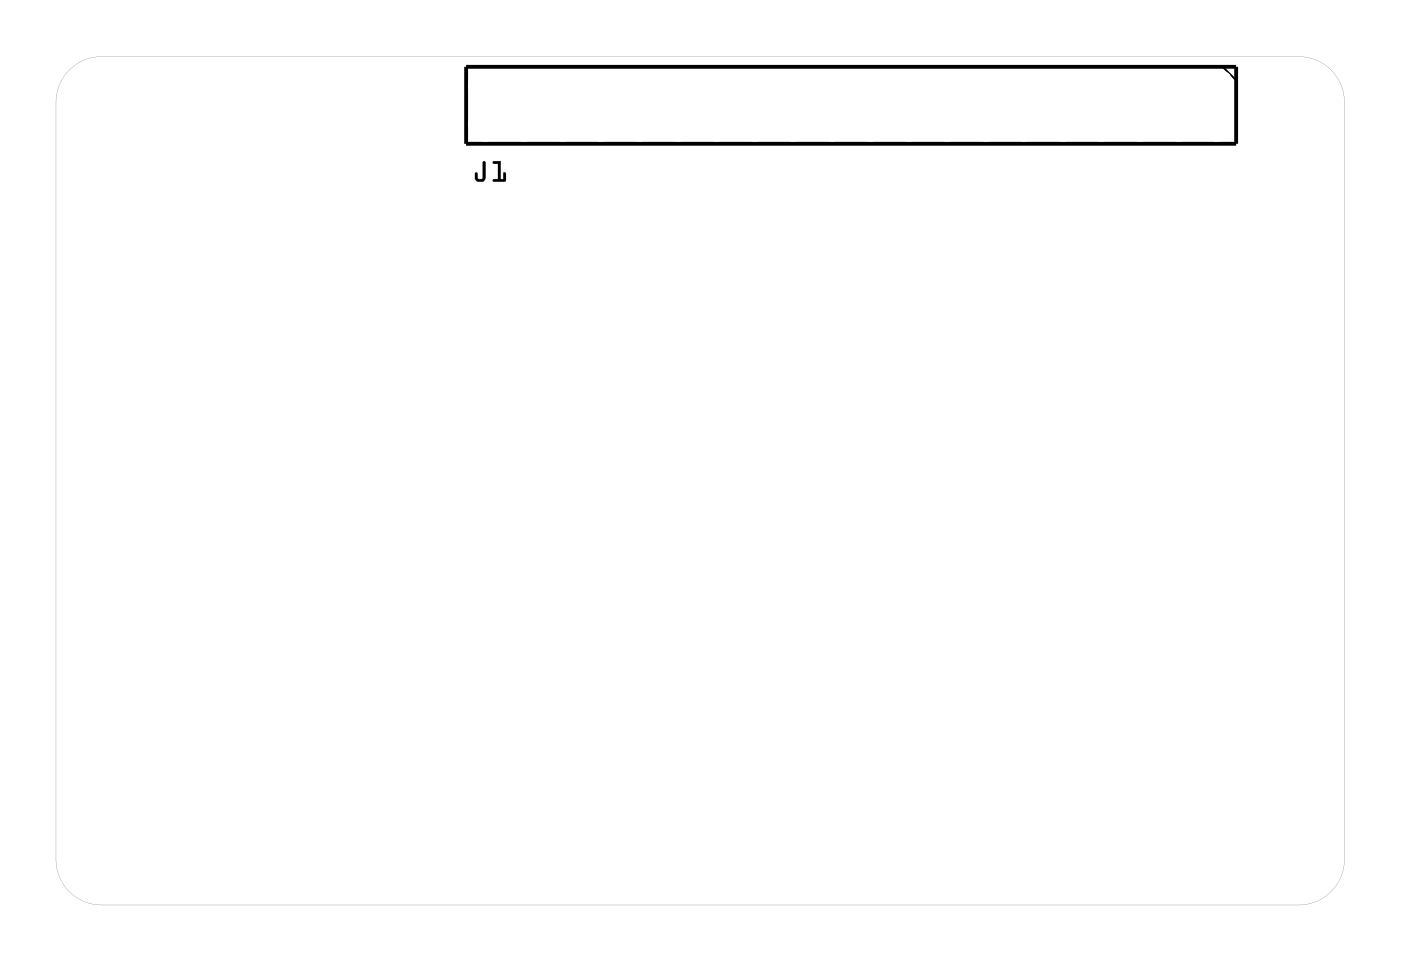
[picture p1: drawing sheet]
<svg xmlns="http://www.w3.org/2000/svg" width="92mm" height="63mm" viewBox="0 0 92 63" stroke-linecap="round" stroke-linejoin="round" font-family="sans-serif">
<g fill="#000">
<path d="M4.4 4.9a2.99 2.99 0 0 1 2.3-1.2h79a3 3 0 0 1 3 3v50a3 3 0 0 1-3 3h-79a3 3 0 0 1-3-3v-50a3 3 0 0 1 .7-1.8zM4.4 4.9l-.4 .5-.2 .7-.1 .6v50a3 3 0 0 0 3 3h79a3 3 0 0 0 3-3v-50a3 3 0 0 0-3-3h-79a3 3 0 0 0-2.3 1.2z"/>
<path d="M31.9 10.7h.1v1a.37 .37 0 0 1-.3 .3 .37 .37 0 0 1-.4-.3v-.2a.1 .1 0 0 1 .1-.1 .1 .1 0 0 1 .1 .1v.3h.3zM31.9 10.7v1.1h-.4l-.1-.4h-.1v.3a.35 .35 0 0 0 .4 .3 .35 .35 0 0 0 .3-.3v-1zM32.5 10.7l.5-.1v1.2h.2v-.3a.1 .1 0 0 1 .1-.1 .1 .1 0 0 1 .1 .1v.5h-.8a.1 .1 0 0 1-.1-.1 .1 .1 0 0 1 .1-.1h.3v-1h-.3zM32.5 10.7l.1 .1h.3v1h-.3l-.1 .1 .8 .1v-.6h-.1v.4h-.2v-1.2z"/>
<path d="M31.9 10.7h.1v1a.36 .36 0 0 1-.3 .3 .36 .36 0 0 1-.4-.3v-.3h.1h.1v.4h.3zM32.5 10.7l.5-.1v1.2h.2v-.4h.1v.6l-.8-.1 .1-.1h.3v-1h-.3z"/>
</g>
<path d="M30.8 4.4h50.8v5.1h-50.8z" fill="none" stroke="#000" stroke-width=".25"/>
<path d="M80.7 4.4l.9 .9" fill="none" stroke="#000" stroke-width=".13"/>
<circle cx="27.2" cy="7.1" r="1.6" fill="#fff"/>
<circle cx="27.2" cy="7.1" r="1.6" fill="none" stroke="#fff" stroke-width=".25"/>
<circle cx="85.3" cy="7.1" r="1.6" fill="#fff"/>
<circle cx="85.3" cy="7.1" r="1.6" fill="none" stroke="#fff" stroke-width=".25"/>
<circle cx="85.1" cy="56.3" r="1.6" fill="#fff"/>
<circle cx="85.1" cy="56.3" r="1.6" fill="none" stroke="#fff" stroke-width=".25"/>
<circle cx="27.2" cy="56.3" r="1.6" fill="#fff"/>
<circle cx="27.2" cy="56.3" r="1.6" fill="none" stroke="#fff" stroke-width=".25"/>
<circle cx="80.3" cy="5.7" r=".74" fill="#fff"/>
<circle cx="80.3" cy="5.7" r=".74" fill="none" stroke="#fff" stroke-width=".76" stroke-linecap="butt"/>
<circle cx="77.7" cy="5.7" r=".74" fill="#fff"/>
<circle cx="77.7" cy="5.7" r=".74" fill="none" stroke="#fff" stroke-width=".76" stroke-linecap="butt"/>
<circle cx="75.2" cy="5.7" r=".74" fill="#fff"/>
<circle cx="75.2" cy="5.7" r=".74" fill="none" stroke="#fff" stroke-width=".76" stroke-linecap="butt"/>
<circle cx="72.7" cy="5.7" r=".74" fill="#fff"/>
<circle cx="72.7" cy="5.7" r=".74" fill="none" stroke="#fff" stroke-width=".76" stroke-linecap="butt"/>
<circle cx="70.1" cy="5.7" r=".74" fill="#fff"/>
<circle cx="70.1" cy="5.7" r=".74" fill="none" stroke="#fff" stroke-width=".76" stroke-linecap="butt"/>
<circle cx="67.6" cy="5.7" r=".74" fill="#fff"/>
<circle cx="67.6" cy="5.7" r=".74" fill="none" stroke="#fff" stroke-width=".76" stroke-linecap="butt"/>
<circle cx="65" cy="5.7" r=".74" fill="#fff"/>
<circle cx="65" cy="5.7" r=".74" fill="none" stroke="#fff" stroke-width=".76" stroke-linecap="butt"/>
<circle cx="62.5" cy="5.7" r=".74" fill="#fff"/>
<circle cx="62.5" cy="5.7" r=".74" fill="none" stroke="#fff" stroke-width=".76" stroke-linecap="butt"/>
<circle cx="60" cy="5.7" r=".74" fill="#fff"/>
<circle cx="60" cy="5.7" r=".74" fill="none" stroke="#fff" stroke-width=".76" stroke-linecap="butt"/>
<circle cx="57.4" cy="5.7" r=".74" fill="#fff"/>
<circle cx="57.4" cy="5.7" r=".74" fill="none" stroke="#fff" stroke-width=".76" stroke-linecap="butt"/>
<circle cx="54.9" cy="5.7" r=".74" fill="#fff"/>
<circle cx="54.9" cy="5.7" r=".74" fill="none" stroke="#fff" stroke-width=".76" stroke-linecap="butt"/>
<circle cx="52.3" cy="5.7" r=".74" fill="#fff"/>
<circle cx="52.3" cy="5.7" r=".74" fill="none" stroke="#fff" stroke-width=".76" stroke-linecap="butt"/>
<circle cx="49.8" cy="5.7" r=".74" fill="#fff"/>
<circle cx="49.8" cy="5.7" r=".74" fill="none" stroke="#fff" stroke-width=".76" stroke-linecap="butt"/>
<circle cx="47.3" cy="5.7" r=".74" fill="#fff"/>
<circle cx="47.3" cy="5.7" r=".74" fill="none" stroke="#fff" stroke-width=".76" stroke-linecap="butt"/>
<circle cx="44.7" cy="5.7" r=".74" fill="#fff"/>
<circle cx="44.7" cy="5.7" r=".74" fill="none" stroke="#fff" stroke-width=".76" stroke-linecap="butt"/>
<circle cx="42.2" cy="5.7" r=".74" fill="#fff"/>
<circle cx="42.2" cy="5.7" r=".74" fill="none" stroke="#fff" stroke-width=".76" stroke-linecap="butt"/>
<circle cx="39.6" cy="5.7" r=".74" fill="#fff"/>
<circle cx="39.6" cy="5.7" r=".74" fill="none" stroke="#fff" stroke-width=".76" stroke-linecap="butt"/>
<circle cx="37.1" cy="5.7" r=".74" fill="#fff"/>
<circle cx="37.1" cy="5.7" r=".74" fill="none" stroke="#fff" stroke-width=".76" stroke-linecap="butt"/>
<circle cx="34.6" cy="5.7" r=".74" fill="#fff"/>
<circle cx="34.6" cy="5.7" r=".74" fill="none" stroke="#fff" stroke-width=".76" stroke-linecap="butt"/>
<circle cx="32" cy="5.7" r=".74" fill="#fff"/>
<circle cx="32" cy="5.7" r=".74" fill="none" stroke="#fff" stroke-width=".76" stroke-linecap="butt"/>
<circle cx="80.3" cy="5.7" r=".74" fill="#fff"/>
<circle cx="80.3" cy="5.7" r=".74" fill="none" stroke="#fff" stroke-width=".76" stroke-linecap="butt"/>
<circle cx="77.7" cy="5.7" r=".74" fill="#fff"/>
<circle cx="77.7" cy="5.7" r=".74" fill="none" stroke="#fff" stroke-width=".76" stroke-linecap="butt"/>
<circle cx="75.2" cy="5.7" r=".74" fill="#fff"/>
<circle cx="75.2" cy="5.7" r=".74" fill="none" stroke="#fff" stroke-width=".76" stroke-linecap="butt"/>
<circle cx="72.7" cy="5.7" r=".74" fill="#fff"/>
<circle cx="72.7" cy="5.7" r=".74" fill="none" stroke="#fff" stroke-width=".76" stroke-linecap="butt"/>
<circle cx="70.1" cy="5.7" r=".74" fill="#fff"/>
<circle cx="70.1" cy="5.7" r=".74" fill="none" stroke="#fff" stroke-width=".76" stroke-linecap="butt"/>
<circle cx="67.6" cy="5.7" r=".74" fill="#fff"/>
<circle cx="67.6" cy="5.7" r=".74" fill="none" stroke="#fff" stroke-width=".76" stroke-linecap="butt"/>
<circle cx="65" cy="5.7" r=".74" fill="#fff"/>
<circle cx="65" cy="5.7" r=".74" fill="none" stroke="#fff" stroke-width=".76" stroke-linecap="butt"/>
<circle cx="62.5" cy="5.7" r=".74" fill="#fff"/>
<circle cx="62.5" cy="5.7" r=".74" fill="none" stroke="#fff" stroke-width=".76" stroke-linecap="butt"/>
<circle cx="60" cy="5.7" r=".74" fill="#fff"/>
<circle cx="60" cy="5.7" r=".74" fill="none" stroke="#fff" stroke-width=".76" stroke-linecap="butt"/>
<circle cx="57.4" cy="5.7" r=".74" fill="#fff"/>
<circle cx="57.4" cy="5.7" r=".74" fill="none" stroke="#fff" stroke-width=".76" stroke-linecap="butt"/>
<circle cx="54.9" cy="5.7" r=".74" fill="#fff"/>
<circle cx="54.9" cy="5.7" r=".74" fill="none" stroke="#fff" stroke-width=".76" stroke-linecap="butt"/>
<circle cx="52.3" cy="5.7" r=".74" fill="#fff"/>
<circle cx="52.3" cy="5.7" r=".74" fill="none" stroke="#fff" stroke-width=".76" stroke-linecap="butt"/>
<circle cx="49.8" cy="5.7" r=".74" fill="#fff"/>
<circle cx="49.8" cy="5.7" r=".74" fill="none" stroke="#fff" stroke-width=".76" stroke-linecap="butt"/>
<circle cx="47.3" cy="5.7" r=".74" fill="#fff"/>
<circle cx="47.3" cy="5.7" r=".74" fill="none" stroke="#fff" stroke-width=".76" stroke-linecap="butt"/>
<circle cx="44.7" cy="5.7" r=".74" fill="#fff"/>
<circle cx="44.7" cy="5.7" r=".74" fill="none" stroke="#fff" stroke-width=".76" stroke-linecap="butt"/>
<circle cx="42.2" cy="5.7" r=".74" fill="#fff"/>
<circle cx="42.2" cy="5.7" r=".74" fill="none" stroke="#fff" stroke-width=".76" stroke-linecap="butt"/>
<circle cx="39.6" cy="5.7" r=".74" fill="#fff"/>
<circle cx="39.6" cy="5.7" r=".74" fill="none" stroke="#fff" stroke-width=".76" stroke-linecap="butt"/>
<circle cx="37.1" cy="5.7" r=".74" fill="#fff"/>
<circle cx="37.1" cy="5.7" r=".74" fill="none" stroke="#fff" stroke-width=".76" stroke-linecap="butt"/>
<circle cx="34.6" cy="5.7" r=".74" fill="#fff"/>
<circle cx="34.6" cy="5.7" r=".74" fill="none" stroke="#fff" stroke-width=".76" stroke-linecap="butt"/>
<circle cx="32" cy="5.7" r=".74" fill="#fff"/>
<circle cx="32" cy="5.7" r=".74" fill="none" stroke="#fff" stroke-width=".76" stroke-linecap="butt"/>
<circle cx="32" cy="8.2" r=".74" fill="#fff"/>
<circle cx="32" cy="8.2" r=".74" fill="none" stroke="#fff" stroke-width=".76" stroke-linecap="butt"/>
<circle cx="34.6" cy="8.2" r=".74" fill="#fff"/>
<circle cx="34.6" cy="8.2" r=".74" fill="none" stroke="#fff" stroke-width=".76" stroke-linecap="butt"/>
<circle cx="37.1" cy="8.2" r=".74" fill="#fff"/>
<circle cx="37.1" cy="8.2" r=".74" fill="none" stroke="#fff" stroke-width=".76" stroke-linecap="butt"/>
<circle cx="39.6" cy="8.2" r=".74" fill="#fff"/>
<circle cx="39.6" cy="8.2" r=".74" fill="none" stroke="#fff" stroke-width=".76" stroke-linecap="butt"/>
<circle cx="42.2" cy="8.2" r=".74" fill="#fff"/>
<circle cx="42.2" cy="8.2" r=".74" fill="none" stroke="#fff" stroke-width=".76" stroke-linecap="butt"/>
<circle cx="44.7" cy="8.2" r=".74" fill="#fff"/>
<circle cx="44.7" cy="8.2" r=".74" fill="none" stroke="#fff" stroke-width=".76" stroke-linecap="butt"/>
<circle cx="47.3" cy="8.2" r=".74" fill="#fff"/>
<circle cx="47.3" cy="8.2" r=".74" fill="none" stroke="#fff" stroke-width=".76" stroke-linecap="butt"/>
<circle cx="49.8" cy="8.2" r=".74" fill="#fff"/>
<circle cx="49.8" cy="8.2" r=".74" fill="none" stroke="#fff" stroke-width=".76" stroke-linecap="butt"/>
<circle cx="52.3" cy="8.2" r=".74" fill="#fff"/>
<circle cx="52.3" cy="8.2" r=".74" fill="none" stroke="#fff" stroke-width=".76" stroke-linecap="butt"/>
<circle cx="54.9" cy="8.2" r=".74" fill="#fff"/>
<circle cx="54.9" cy="8.2" r=".74" fill="none" stroke="#fff" stroke-width=".76" stroke-linecap="butt"/>
<circle cx="57.4" cy="8.2" r=".74" fill="#fff"/>
<circle cx="57.4" cy="8.2" r=".74" fill="none" stroke="#fff" stroke-width=".76" stroke-linecap="butt"/>
<circle cx="60" cy="8.2" r=".74" fill="#fff"/>
<circle cx="60" cy="8.2" r=".74" fill="none" stroke="#fff" stroke-width=".76" stroke-linecap="butt"/>
<circle cx="62.5" cy="8.2" r=".74" fill="#fff"/>
<circle cx="62.5" cy="8.2" r=".74" fill="none" stroke="#fff" stroke-width=".76" stroke-linecap="butt"/>
<circle cx="65" cy="8.2" r=".74" fill="#fff"/>
<circle cx="65" cy="8.2" r=".74" fill="none" stroke="#fff" stroke-width=".76" stroke-linecap="butt"/>
<circle cx="67.6" cy="8.2" r=".74" fill="#fff"/>
<circle cx="67.6" cy="8.2" r=".74" fill="none" stroke="#fff" stroke-width=".76" stroke-linecap="butt"/>
<circle cx="70.1" cy="8.2" r=".74" fill="#fff"/>
<circle cx="70.1" cy="8.2" r=".74" fill="none" stroke="#fff" stroke-width=".76" stroke-linecap="butt"/>
<circle cx="72.7" cy="8.2" r=".74" fill="#fff"/>
<circle cx="72.7" cy="8.2" r=".74" fill="none" stroke="#fff" stroke-width=".76" stroke-linecap="butt"/>
<circle cx="75.2" cy="8.2" r=".74" fill="#fff"/>
<circle cx="75.2" cy="8.2" r=".74" fill="none" stroke="#fff" stroke-width=".76" stroke-linecap="butt"/>
<circle cx="77.7" cy="8.2" r=".74" fill="#fff"/>
<circle cx="77.7" cy="8.2" r=".74" fill="none" stroke="#fff" stroke-width=".76" stroke-linecap="butt"/>
<circle cx="80.3" cy="8.2" r=".74" fill="#fff"/>
<circle cx="80.3" cy="8.2" r=".74" fill="none" stroke="#fff" stroke-width=".76" stroke-linecap="butt"/>
<circle cx="80.3" cy="5.7" r=".74" fill="#fff"/>
<circle cx="80.3" cy="5.7" r=".74" fill="none" stroke="#fff" stroke-width=".76" stroke-linecap="butt"/>
<circle cx="77.7" cy="5.7" r=".74" fill="#fff"/>
<circle cx="77.7" cy="5.7" r=".74" fill="none" stroke="#fff" stroke-width=".76" stroke-linecap="butt"/>
<circle cx="75.2" cy="5.7" r=".74" fill="#fff"/>
<circle cx="75.2" cy="5.7" r=".74" fill="none" stroke="#fff" stroke-width=".76" stroke-linecap="butt"/>
<circle cx="72.7" cy="5.7" r=".74" fill="#fff"/>
<circle cx="72.7" cy="5.7" r=".74" fill="none" stroke="#fff" stroke-width=".76" stroke-linecap="butt"/>
<circle cx="70.1" cy="5.7" r=".74" fill="#fff"/>
<circle cx="70.1" cy="5.7" r=".74" fill="none" stroke="#fff" stroke-width=".76" stroke-linecap="butt"/>
<circle cx="67.6" cy="5.7" r=".74" fill="#fff"/>
<circle cx="67.6" cy="5.7" r=".74" fill="none" stroke="#fff" stroke-width=".76" stroke-linecap="butt"/>
<circle cx="65" cy="5.7" r=".74" fill="#fff"/>
<circle cx="65" cy="5.7" r=".74" fill="none" stroke="#fff" stroke-width=".76" stroke-linecap="butt"/>
<circle cx="62.5" cy="5.7" r=".74" fill="#fff"/>
<circle cx="62.5" cy="5.7" r=".74" fill="none" stroke="#fff" stroke-width=".76" stroke-linecap="butt"/>
<circle cx="60" cy="5.7" r=".74" fill="#fff"/>
<circle cx="60" cy="5.7" r=".74" fill="none" stroke="#fff" stroke-width=".76" stroke-linecap="butt"/>
<circle cx="57.4" cy="5.7" r=".74" fill="#fff"/>
<circle cx="57.4" cy="5.7" r=".74" fill="none" stroke="#fff" stroke-width=".76" stroke-linecap="butt"/>
<circle cx="54.9" cy="5.7" r=".74" fill="#fff"/>
<circle cx="54.9" cy="5.7" r=".74" fill="none" stroke="#fff" stroke-width=".76" stroke-linecap="butt"/>
<circle cx="52.3" cy="5.7" r=".74" fill="#fff"/>
<circle cx="52.3" cy="5.7" r=".74" fill="none" stroke="#fff" stroke-width=".76" stroke-linecap="butt"/>
<circle cx="49.8" cy="5.7" r=".74" fill="#fff"/>
<circle cx="49.8" cy="5.7" r=".74" fill="none" stroke="#fff" stroke-width=".76" stroke-linecap="butt"/>
<circle cx="47.3" cy="5.7" r=".74" fill="#fff"/>
<circle cx="47.3" cy="5.7" r=".74" fill="none" stroke="#fff" stroke-width=".76" stroke-linecap="butt"/>
<circle cx="44.7" cy="5.7" r=".74" fill="#fff"/>
<circle cx="44.7" cy="5.7" r=".74" fill="none" stroke="#fff" stroke-width=".76" stroke-linecap="butt"/>
<circle cx="42.2" cy="5.7" r=".74" fill="#fff"/>
<circle cx="42.2" cy="5.7" r=".74" fill="none" stroke="#fff" stroke-width=".76" stroke-linecap="butt"/>
<circle cx="39.6" cy="5.7" r=".74" fill="#fff"/>
<circle cx="39.6" cy="5.7" r=".74" fill="none" stroke="#fff" stroke-width=".76" stroke-linecap="butt"/>
<circle cx="37.1" cy="5.7" r=".74" fill="#fff"/>
<circle cx="37.1" cy="5.7" r=".74" fill="none" stroke="#fff" stroke-width=".76" stroke-linecap="butt"/>
<circle cx="34.6" cy="5.7" r=".74" fill="#fff"/>
<circle cx="34.6" cy="5.7" r=".74" fill="none" stroke="#fff" stroke-width=".76" stroke-linecap="butt"/>
<circle cx="32" cy="5.7" r=".74" fill="#fff"/>
<circle cx="32" cy="5.7" r=".74" fill="none" stroke="#fff" stroke-width=".76" stroke-linecap="butt"/>
<circle cx="80.3" cy="5.7" r=".74" fill="#fff"/>
<circle cx="80.3" cy="5.7" r=".74" fill="none" stroke="#fff" stroke-width=".76" stroke-linecap="butt"/>
<circle cx="77.7" cy="5.7" r=".74" fill="#fff"/>
<circle cx="77.7" cy="5.7" r=".74" fill="none" stroke="#fff" stroke-width=".76" stroke-linecap="butt"/>
<circle cx="75.2" cy="5.7" r=".74" fill="#fff"/>
<circle cx="75.2" cy="5.7" r=".74" fill="none" stroke="#fff" stroke-width=".76" stroke-linecap="butt"/>
<circle cx="72.7" cy="5.7" r=".74" fill="#fff"/>
<circle cx="72.7" cy="5.7" r=".74" fill="none" stroke="#fff" stroke-width=".76" stroke-linecap="butt"/>
<circle cx="70.1" cy="5.7" r=".74" fill="#fff"/>
<circle cx="70.1" cy="5.7" r=".74" fill="none" stroke="#fff" stroke-width=".76" stroke-linecap="butt"/>
<circle cx="67.6" cy="5.7" r=".74" fill="#fff"/>
<circle cx="67.6" cy="5.7" r=".74" fill="none" stroke="#fff" stroke-width=".76" stroke-linecap="butt"/>
<circle cx="65" cy="5.7" r=".74" fill="#fff"/>
<circle cx="65" cy="5.7" r=".74" fill="none" stroke="#fff" stroke-width=".76" stroke-linecap="butt"/>
<circle cx="62.5" cy="5.7" r=".74" fill="#fff"/>
<circle cx="62.5" cy="5.7" r=".74" fill="none" stroke="#fff" stroke-width=".76" stroke-linecap="butt"/>
<circle cx="60" cy="5.7" r=".74" fill="#fff"/>
<circle cx="60" cy="5.7" r=".74" fill="none" stroke="#fff" stroke-width=".76" stroke-linecap="butt"/>
<circle cx="57.4" cy="5.7" r=".74" fill="#fff"/>
<circle cx="57.4" cy="5.7" r=".74" fill="none" stroke="#fff" stroke-width=".76" stroke-linecap="butt"/>
<circle cx="54.9" cy="5.7" r=".74" fill="#fff"/>
<circle cx="54.9" cy="5.7" r=".74" fill="none" stroke="#fff" stroke-width=".76" stroke-linecap="butt"/>
<circle cx="52.3" cy="5.7" r=".74" fill="#fff"/>
<circle cx="52.3" cy="5.7" r=".74" fill="none" stroke="#fff" stroke-width=".76" stroke-linecap="butt"/>
<circle cx="49.8" cy="5.7" r=".74" fill="#fff"/>
<circle cx="49.8" cy="5.7" r=".74" fill="none" stroke="#fff" stroke-width=".76" stroke-linecap="butt"/>
<circle cx="47.3" cy="5.7" r=".74" fill="#fff"/>
<circle cx="47.3" cy="5.7" r=".74" fill="none" stroke="#fff" stroke-width=".76" stroke-linecap="butt"/>
<circle cx="44.7" cy="5.7" r=".74" fill="#fff"/>
<circle cx="44.7" cy="5.7" r=".74" fill="none" stroke="#fff" stroke-width=".76" stroke-linecap="butt"/>
<circle cx="42.2" cy="5.7" r=".74" fill="#fff"/>
<circle cx="42.2" cy="5.7" r=".74" fill="none" stroke="#fff" stroke-width=".76" stroke-linecap="butt"/>
<circle cx="39.6" cy="5.7" r=".74" fill="#fff"/>
<circle cx="39.6" cy="5.7" r=".74" fill="none" stroke="#fff" stroke-width=".76" stroke-linecap="butt"/>
<circle cx="37.1" cy="5.7" r=".74" fill="#fff"/>
<circle cx="37.1" cy="5.7" r=".74" fill="none" stroke="#fff" stroke-width=".76" stroke-linecap="butt"/>
<circle cx="34.6" cy="5.7" r=".74" fill="#fff"/>
<circle cx="34.6" cy="5.7" r=".74" fill="none" stroke="#fff" stroke-width=".76" stroke-linecap="butt"/>
<circle cx="32" cy="5.7" r=".74" fill="#fff"/>
<circle cx="32" cy="5.7" r=".74" fill="none" stroke="#fff" stroke-width=".76" stroke-linecap="butt"/>
<circle cx="32" cy="8.2" r=".74" fill="#fff"/>
<circle cx="32" cy="8.2" r=".74" fill="none" stroke="#fff" stroke-width=".76" stroke-linecap="butt"/>
<circle cx="34.6" cy="8.2" r=".74" fill="#fff"/>
<circle cx="34.6" cy="8.2" r=".74" fill="none" stroke="#fff" stroke-width=".76" stroke-linecap="butt"/>
<circle cx="37.1" cy="8.2" r=".74" fill="#fff"/>
<circle cx="37.1" cy="8.2" r=".74" fill="none" stroke="#fff" stroke-width=".76" stroke-linecap="butt"/>
<circle cx="39.6" cy="8.2" r=".74" fill="#fff"/>
<circle cx="39.6" cy="8.2" r=".74" fill="none" stroke="#fff" stroke-width=".76" stroke-linecap="butt"/>
<circle cx="42.2" cy="8.2" r=".74" fill="#fff"/>
<circle cx="42.2" cy="8.2" r=".74" fill="none" stroke="#fff" stroke-width=".76" stroke-linecap="butt"/>
<circle cx="44.7" cy="8.2" r=".74" fill="#fff"/>
<circle cx="44.7" cy="8.2" r=".74" fill="none" stroke="#fff" stroke-width=".76" stroke-linecap="butt"/>
<circle cx="47.3" cy="8.2" r=".74" fill="#fff"/>
<circle cx="47.3" cy="8.2" r=".74" fill="none" stroke="#fff" stroke-width=".76" stroke-linecap="butt"/>
<circle cx="49.8" cy="8.2" r=".74" fill="#fff"/>
<circle cx="49.8" cy="8.2" r=".74" fill="none" stroke="#fff" stroke-width=".76" stroke-linecap="butt"/>
<circle cx="52.3" cy="8.2" r=".74" fill="#fff"/>
<circle cx="52.3" cy="8.2" r=".74" fill="none" stroke="#fff" stroke-width=".76" stroke-linecap="butt"/>
<circle cx="54.9" cy="8.2" r=".74" fill="#fff"/>
<circle cx="54.9" cy="8.2" r=".74" fill="none" stroke="#fff" stroke-width=".76" stroke-linecap="butt"/>
<circle cx="57.4" cy="8.2" r=".74" fill="#fff"/>
<circle cx="57.4" cy="8.2" r=".74" fill="none" stroke="#fff" stroke-width=".76" stroke-linecap="butt"/>
<circle cx="60" cy="8.2" r=".74" fill="#fff"/>
<circle cx="60" cy="8.2" r=".74" fill="none" stroke="#fff" stroke-width=".76" stroke-linecap="butt"/>
<circle cx="62.5" cy="8.2" r=".74" fill="#fff"/>
<circle cx="62.5" cy="8.2" r=".74" fill="none" stroke="#fff" stroke-width=".76" stroke-linecap="butt"/>
<circle cx="65" cy="8.2" r=".74" fill="#fff"/>
<circle cx="65" cy="8.2" r=".74" fill="none" stroke="#fff" stroke-width=".76" stroke-linecap="butt"/>
<circle cx="67.6" cy="8.2" r=".74" fill="#fff"/>
<circle cx="67.6" cy="8.2" r=".74" fill="none" stroke="#fff" stroke-width=".76" stroke-linecap="butt"/>
<circle cx="70.1" cy="8.2" r=".74" fill="#fff"/>
<circle cx="70.1" cy="8.2" r=".74" fill="none" stroke="#fff" stroke-width=".76" stroke-linecap="butt"/>
<circle cx="72.7" cy="8.2" r=".74" fill="#fff"/>
<circle cx="72.7" cy="8.2" r=".74" fill="none" stroke="#fff" stroke-width=".76" stroke-linecap="butt"/>
<circle cx="75.2" cy="8.2" r=".74" fill="#fff"/>
<circle cx="75.2" cy="8.2" r=".74" fill="none" stroke="#fff" stroke-width=".76" stroke-linecap="butt"/>
<circle cx="77.7" cy="8.2" r=".74" fill="#fff"/>
<circle cx="77.7" cy="8.2" r=".74" fill="none" stroke="#fff" stroke-width=".76" stroke-linecap="butt"/>
<circle cx="80.3" cy="8.2" r=".74" fill="#fff"/>
<circle cx="80.3" cy="8.2" r=".74" fill="none" stroke="#fff" stroke-width=".76" stroke-linecap="butt"/>
<circle cx="80" cy="42.1" r=".74" fill="#fff"/>
<circle cx="80" cy="42.1" r=".74" fill="none" stroke="#fff" stroke-width=".76" stroke-linecap="butt"/>
<circle cx="80" cy="44.7" r=".74" fill="#fff"/>
<circle cx="80" cy="44.7" r=".74" fill="none" stroke="#fff" stroke-width=".76" stroke-linecap="butt"/>
<circle cx="79.5" cy="25.6" r=".74" fill="#fff"/>
<circle cx="79.5" cy="25.6" r=".74" fill="none" stroke="#fff" stroke-width=".76" stroke-linecap="butt"/>
<circle cx="79.5" cy="28.2" r=".74" fill="#fff"/>
<circle cx="79.5" cy="28.2" r=".74" fill="none" stroke="#fff" stroke-width=".76" stroke-linecap="butt"/>
<circle cx="79.5" cy="30.7" r=".74" fill="#fff"/>
<circle cx="79.5" cy="30.7" r=".74" fill="none" stroke="#fff" stroke-width=".76" stroke-linecap="butt"/>
<circle cx="79.5" cy="33.2" r=".74" fill="#fff"/>
<circle cx="79.5" cy="33.2" r=".74" fill="none" stroke="#fff" stroke-width=".76" stroke-linecap="butt"/>
<circle cx="82.3" cy="13.3" r=".72" fill="#fff"/>
<circle cx="82.3" cy="13.3" r=".72" fill="none" stroke="#fff" stroke-width=".69" stroke-linecap="butt"/>
<circle cx="82.3" cy="19.8" r=".72" fill="#fff"/>
<circle cx="82.3" cy="19.8" r=".72" fill="none" stroke="#fff" stroke-width=".69" stroke-linecap="butt"/>
<circle cx="86.8" cy="13.3" r=".72" fill="#fff"/>
<circle cx="86.8" cy="13.3" r=".72" fill="none" stroke="#fff" stroke-width=".69" stroke-linecap="butt"/>
<circle cx="86.8" cy="19.8" r=".72" fill="#fff"/>
<circle cx="86.8" cy="19.8" r=".72" fill="none" stroke="#fff" stroke-width=".69" stroke-linecap="butt"/>
<circle cx="78.7" cy="57.1" r=".78" fill="#fff"/>
<circle cx="78.7" cy="57.1" r=".78" fill="none" stroke="#fff" stroke-width=".51"/>
<circle cx="63.5" cy="57.1" r=".78" fill="#fff"/>
<circle cx="63.5" cy="57.1" r=".78" fill="none" stroke="#fff" stroke-width=".51"/>
<circle cx="63.5" cy="49.5" r=".78" fill="#fff"/>
<circle cx="63.5" cy="49.5" r=".78" fill="none" stroke="#fff" stroke-width=".51"/>
<circle cx="81.3" cy="49.5" r=".78" fill="#fff"/>
<circle cx="81.3" cy="49.5" r=".78" fill="none" stroke="#fff" stroke-width=".51"/>
<circle cx="73.6" cy="49.5" r=".78" fill="#fff"/>
<circle cx="73.6" cy="49.5" r=".78" fill="none" stroke="#fff" stroke-width=".51"/>
<circle cx="39.5" cy="53.6" r=".57" fill="#fff"/>
<circle cx="39.5" cy="53.6" r=".57" fill="none" stroke="#fff" stroke-width=".76" stroke-linecap="butt"/>
<circle cx="37.5" cy="53.6" r=".57" fill="#fff"/>
<circle cx="37.5" cy="53.6" r=".57" fill="none" stroke="#fff" stroke-width=".76" stroke-linecap="butt"/>
<circle cx="35.5" cy="53.6" r=".57" fill="#fff"/>
<circle cx="35.5" cy="53.6" r=".57" fill="none" stroke="#fff" stroke-width=".76" stroke-linecap="butt"/>
<circle cx="33.5" cy="53.6" r=".57" fill="#fff"/>
<circle cx="33.5" cy="53.6" r=".57" fill="none" stroke="#fff" stroke-width=".76" stroke-linecap="butt"/>
<circle cx="39.3" cy="18.5" r=".7" fill="#fff"/>
<circle cx="39.3" cy="18.5" r=".7" fill="none" stroke="#fff" stroke-width=".76" stroke-linecap="butt"/>
<circle cx="39.3" cy="28.7" r=".7" fill="#fff"/>
<circle cx="39.3" cy="28.7" r=".7" fill="none" stroke="#fff" stroke-width=".76" stroke-linecap="butt"/>
<circle cx="62.2" cy="15.7" r=".7" fill="#fff"/>
<circle cx="62.2" cy="15.7" r=".7" fill="none" stroke="#fff" stroke-width=".76" stroke-linecap="butt"/>
<circle cx="62.2" cy="25.9" r=".7" fill="#fff"/>
<circle cx="62.2" cy="25.9" r=".7" fill="none" stroke="#fff" stroke-width=".76" stroke-linecap="butt"/>
<circle cx="68" cy="24.3" r=".7" fill="#fff"/>
<circle cx="68" cy="24.3" r=".7" fill="none" stroke="#fff" stroke-width=".76" stroke-linecap="butt"/>
<circle cx="68" cy="34.5" r=".7" fill="#fff"/>
<circle cx="68" cy="34.5" r=".7" fill="none" stroke="#fff" stroke-width=".76" stroke-linecap="butt"/>
<circle cx="49" cy="37" r=".7" fill="#fff"/>
<circle cx="49" cy="37" r=".7" fill="none" stroke="#fff" stroke-width=".76" stroke-linecap="butt"/>
<circle cx="49" cy="47.2" r=".7" fill="#fff"/>
<circle cx="49" cy="47.2" r=".7" fill="none" stroke="#fff" stroke-width=".76" stroke-linecap="butt"/>
<circle cx="69.6" cy="36.8" r=".7" fill="#fff"/>
<circle cx="69.6" cy="36.8" r=".7" fill="none" stroke="#fff" stroke-width=".76" stroke-linecap="butt"/>
<circle cx="69.6" cy="46.9" r=".7" fill="#fff"/>
<circle cx="69.6" cy="46.9" r=".7" fill="none" stroke="#fff" stroke-width=".76" stroke-linecap="butt"/>
<circle cx="74.9" cy="36.3" r=".7" fill="#fff"/>
<circle cx="74.9" cy="36.3" r=".7" fill="none" stroke="#fff" stroke-width=".76" stroke-linecap="butt"/>
<circle cx="74.9" cy="46.4" r=".7" fill="#fff"/>
<circle cx="74.9" cy="46.4" r=".7" fill="none" stroke="#fff" stroke-width=".76" stroke-linecap="butt"/>
<circle cx="33" cy="27.4" r=".7" fill="#fff"/>
<circle cx="33" cy="27.4" r=".7" fill="none" stroke="#fff" stroke-width=".76" stroke-linecap="butt"/>
<circle cx="33" cy="37.5" r=".7" fill="#fff"/>
<circle cx="33" cy="37.5" r=".7" fill="none" stroke="#fff" stroke-width=".76" stroke-linecap="butt"/>
<circle cx="36.8" cy="36.3" r=".7" fill="#fff"/>
<circle cx="36.8" cy="36.3" r=".7" fill="none" stroke="#fff" stroke-width=".76" stroke-linecap="butt"/>
<circle cx="36.8" cy="46.4" r=".7" fill="#fff"/>
<circle cx="36.8" cy="46.4" r=".7" fill="none" stroke="#fff" stroke-width=".76" stroke-linecap="butt"/>
<circle cx="29.9" cy="18" r=".7" fill="#fff"/>
<circle cx="29.9" cy="18" r=".7" fill="none" stroke="#fff" stroke-width=".76" stroke-linecap="butt"/>
<circle cx="29.9" cy="28.2" r=".7" fill="#fff"/>
<circle cx="29.9" cy="28.2" r=".7" fill="none" stroke="#fff" stroke-width=".76" stroke-linecap="butt"/>
<path d="M55.6 16.4h1.5v1.6h-1.5z" fill="#fff"/>
<path d="M55.6 16.4h1.5v1.6h-1.5z" fill="none" stroke="#fff" stroke-width=".76" stroke-linecap="butt"/>
<circle cx="56.4" cy="17.2" r=".79" fill="#fff"/>
<circle cx="56.4" cy="17.2" r=".79" fill="none" stroke="#fff" stroke-width=".76" stroke-linecap="butt"/>
<circle cx="56.4" cy="24.8" r=".79" fill="#fff"/>
<circle cx="56.4" cy="24.8" r=".79" fill="none" stroke="#fff" stroke-width=".76" stroke-linecap="butt"/>
<path d="M59.9 43.1l1.1 1.1-1.1 1.1-1.1-1.1z" fill="#fff"/>
<path d="M59.9 43.1l1.1 1.1-1.1 1.1-1.1-1.1z" fill="none" stroke="#fff" stroke-width=".76" stroke-linecap="butt"/>
<circle cx="59.9" cy="44.2" r=".79" fill="#fff"/>
<circle cx="59.9" cy="44.2" r=".79" fill="none" stroke="#fff" stroke-width=".76" stroke-linecap="butt"/>
<circle cx="65.3" cy="38.8" r=".79" fill="#fff"/>
<circle cx="65.3" cy="38.8" r=".79" fill="none" stroke="#fff" stroke-width=".76" stroke-linecap="butt"/>
<path d="M59.9 28.8l1.1 1.1-1.1 1.1-1.1-1.1z" fill="#fff"/>
<path d="M59.9 28.8l1.1 1.1-1.1 1.1-1.1-1.1z" fill="none" stroke="#fff" stroke-width=".76" stroke-linecap="butt"/>
<circle cx="59.9" cy="29.9" r=".79" fill="#fff"/>
<circle cx="59.9" cy="29.9" r=".79" fill="none" stroke="#fff" stroke-width=".76" stroke-linecap="butt"/>
<circle cx="65.3" cy="35.3" r=".79" fill="#fff"/>
<circle cx="65.3" cy="35.3" r=".79" fill="none" stroke="#fff" stroke-width=".76" stroke-linecap="butt"/>
<path d="M51.3 37.7l1.1 1.1-1.1 1.1-1.2-1.1z" fill="#fff"/>
<path d="M51.3 37.7l1.1 1.1-1.1 1.1-1.2-1.1z" fill="none" stroke="#fff" stroke-width=".76" stroke-linecap="butt"/>
<circle cx="51.3" cy="38.8" r=".79" fill="#fff"/>
<circle cx="51.3" cy="38.8" r=".79" fill="none" stroke="#fff" stroke-width=".76" stroke-linecap="butt"/>
<circle cx="56.6" cy="44.2" r=".79" fill="#fff"/>
<circle cx="56.6" cy="44.2" r=".79" fill="none" stroke="#fff" stroke-width=".76" stroke-linecap="butt"/>
<path d="M51.3 34.2l1.1 1.1-1.1 1.1-1.1-1.1z" fill="#fff"/>
<path d="M51.3 34.2l1.1 1.1-1.1 1.1-1.1-1.1z" fill="none" stroke="#fff" stroke-width=".76" stroke-linecap="butt"/>
<circle cx="51.3" cy="35.3" r=".79" fill="#fff"/>
<circle cx="51.3" cy="35.3" r=".79" fill="none" stroke="#fff" stroke-width=".76" stroke-linecap="butt"/>
<circle cx="56.6" cy="29.9" r=".79" fill="#fff"/>
<circle cx="56.6" cy="29.9" r=".79" fill="none" stroke="#fff" stroke-width=".76" stroke-linecap="butt"/>
<path d="M38.4 13h1.4v1.4h-1.4z" fill="#fff"/>
<path d="M38.4 13h1.4v1.4h-1.4z" fill="none" stroke="#fff" stroke-width=".76" stroke-linecap="butt"/>
<circle cx="39.1" cy="13.7" r=".7" fill="#fff"/>
<circle cx="39.1" cy="13.7" r=".7" fill="none" stroke="#fff" stroke-width=".76" stroke-linecap="butt"/>
<circle cx="41.6" cy="13.7" r=".7" fill="#fff"/>
<circle cx="41.6" cy="13.7" r=".7" fill="none" stroke="#fff" stroke-width=".76" stroke-linecap="butt"/>
<circle cx="51.4" cy="22.7" r=".35" fill="#fff"/>
<circle cx="51.4" cy="22.7" r=".35" fill="none" stroke="#fff" stroke-width=".55"/>
</svg>
